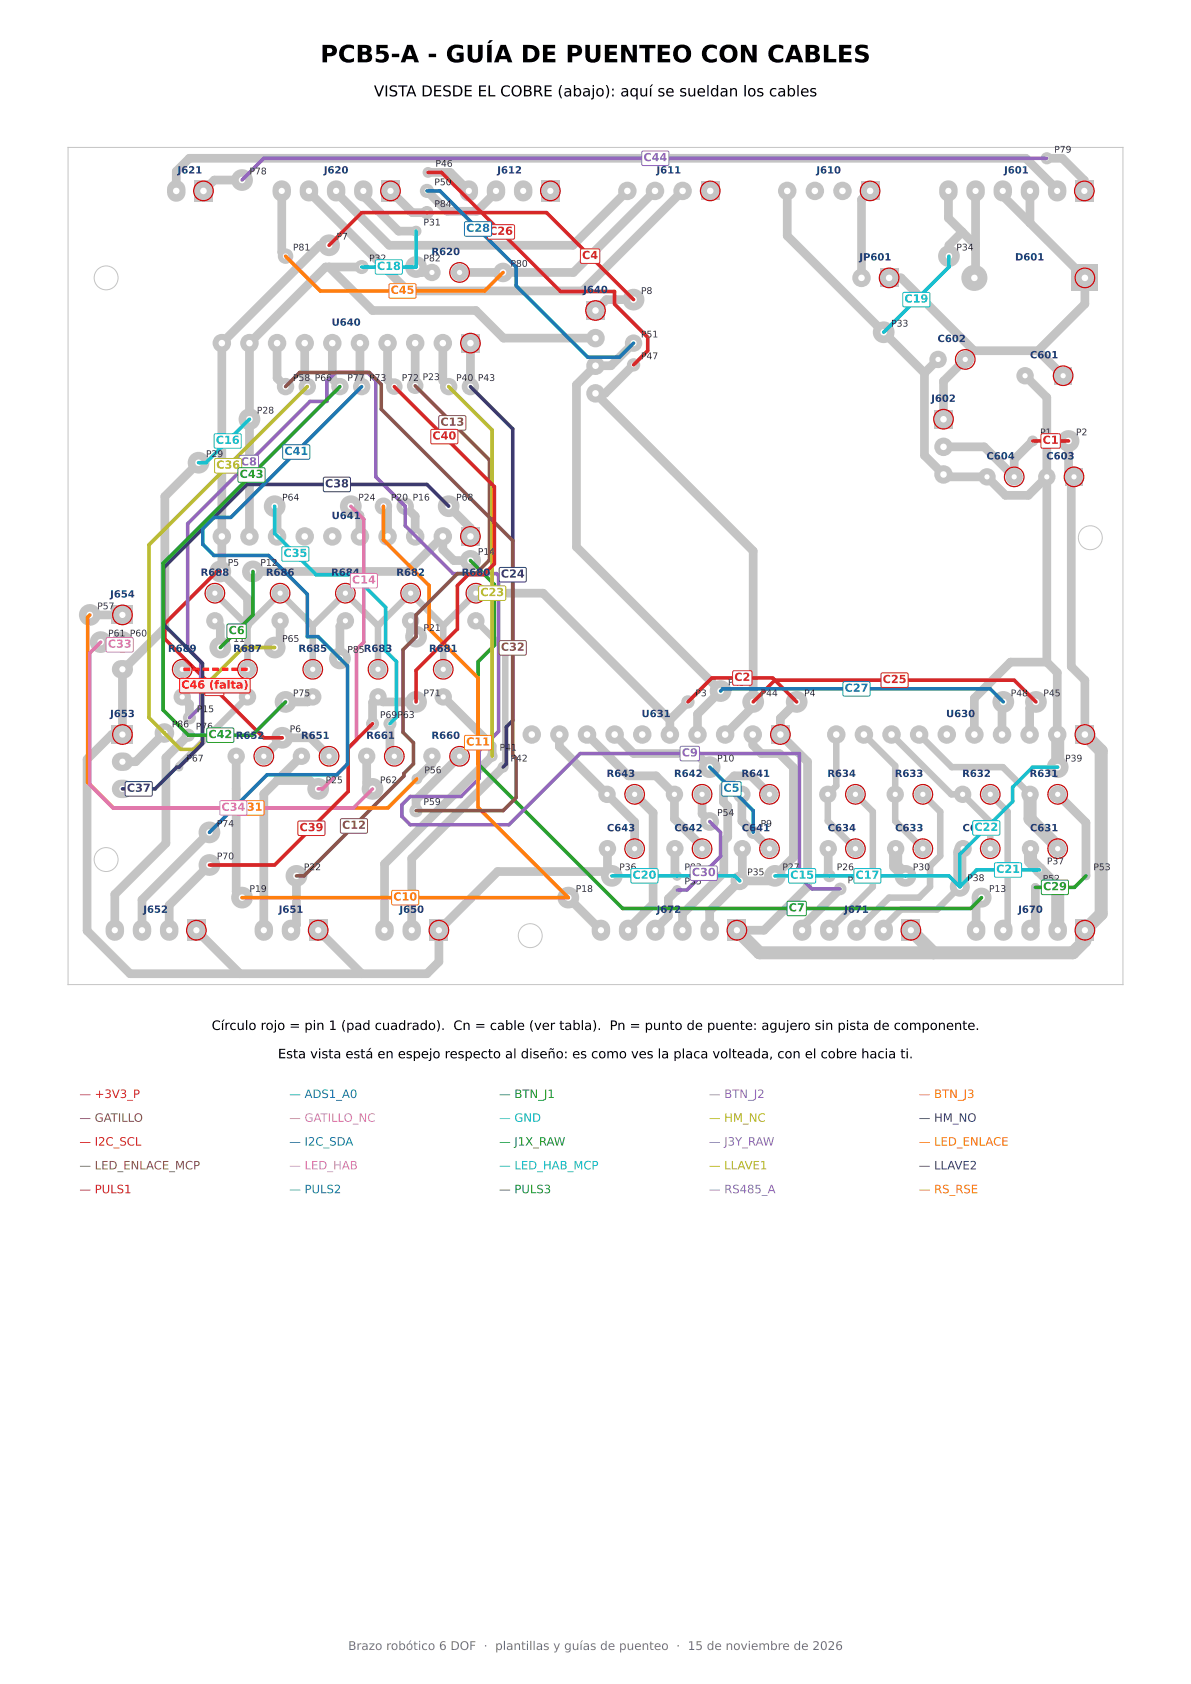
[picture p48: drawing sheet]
<svg xmlns="http://www.w3.org/2000/svg" width="210mm" height="297mm" viewBox="0 0 210 297" stroke-linecap="round" stroke-linejoin="round" font-family="sans-serif">
<defs><g id="words">
<text font-size="4.2" x="56.5" y="11">PCB5-A - GUÍA DE PUENTEO CON CABLES</text>
<text font-size="2.6" x="65.9" y="17">VISTA DESDE EL COBRE (abajo): aquí se sueldan los cables</text>
<g font-size="2.3">
<text x="37.3" y="181.6">Círculo rojo = pin 1 (pad cuadrado). Cn = cable (ver tabla). Pn = punto de puente: agujero sin pista de componente.</text>
<text x="49" y="186.6">Esta vista está en espejo respecto al diseño: es como ves la placa volteada, con el cobre hacia ti.</text>
</g>
<text font-size="2.1" fill="#777" x="61.4" y="291">Brazo robótico 6 DOF · plantillas y guías de puenteo · 15 de noviembre de 2026</text>
<g font-size="2" fill="#9467bd">
<text x="113.4" y="28.4">C44</text>
<text x="42.5" y="82.1">C8</text>
<text x="120.2" y="133.4">C9</text>
<text x="122" y="154.5">C30</text>
<text x="125" y="193.6">— BTN_J2</text>
<text x="125" y="202">— J3Y_RAW</text>
<text x="125" y="210.4">— RS485_A</text>
</g>
<g font-size="2" fill="#1f77b4">
<text x="82.2" y="40.9">C28</text>
<text x="50.1" y="80.2">C41</text>
<text x="148.9" y="122">C27</text>
<text x="127.6" y="139.6">C5</text>
<text x="51" y="193.6">— ADS1_A0</text>
<text x="51" y="202">— I2C_SDA</text>
<text x="51" y="210.4">— PULS2</text>
</g>
<g font-size="2" fill="#d62728">
<text x="86.2" y="41.4">C26</text>
<text x="102.6" y="45.7">C4</text>
<text x="76.2" y="77.5">C40</text>
<text x="183.8" y="78.3">C1</text>
<text x="36.4" y="121.9">C3</text>
<text x="129.5" y="120.1">C2</text>
<text x="155.6" y="120.5">C25</text>
<text x="52.8" y="146.6">C39</text>
<text x="14" y="193.6">— +3V3_P</text>
<text x="14" y="202">— I2C_SCL</text>
<text x="14" y="210.4">— PULS1</text>
</g>
<g font-size="2" fill="#17becf">
<text x="66.5" y="47.6">C18</text>
<text x="159.5" y="53.4">C19</text>
<text x="38.1" y="78.3">C16</text>
<text x="50" y="98.2">C35</text>
<text x="171.8" y="146.5">C22</text>
<text x="111.5" y="155">C20</text>
<text x="139.3" y="155">C15</text>
<text x="150.8" y="155">C17</text>
<text x="175.6" y="153.9">C21</text>
<text x="88" y="197.8">— GND</text>
<text x="88" y="206.2">— LED_HAB_MCP</text>
</g>
<g font-size="2" fill="#ff7f0e">
<text x="68.9" y="51.8">C45</text>
<text x="82.2" y="131.5">C11</text>
<text x="42.1" y="143">C31</text>
<text x="69.3" y="158.8">C10</text>
<text x="162" y="193.6">— BTN_J3</text>
<text x="162" y="202">— LED_ENLACE</text>
<text x="162" y="210.4">— RS_RSE</text>
</g>
<g font-size="2" fill="#8c564b">
<text x="77.7" y="75.1">C13</text>
<text x="88.3" y="114.8">C32</text>
<text x="60.3" y="146.2">C12</text>
<text x="14" y="197.8">— GATILLO</text>
<text x="14" y="206.2">— LED_ENLACE_MCP</text>
</g>
<g font-size="2" fill="#bcbd22">
<text x="38.1" y="82.7">C36</text>
<text x="84.7" y="105.1">C23</text>
<text x="125" y="197.8">— HM_NC</text>
<text x="125" y="206.2">— LLAVE1</text>
</g>
<g font-size="2" fill="#2ca02c">
<text x="42.3" y="84.3">C43</text>
<text x="40.3" y="111.8">C6</text>
<text x="36.7" y="130.2">C42 R652</text>
<text x="139.1" y="160.7">C7</text>
<text x="183.9" y="157">C29</text>
<text x="88" y="193.6">— BTN_J1</text>
<text x="88" y="202">— J1X_RAW</text>
<text x="88" y="210.4">— PULS3</text>
</g>
<g font-size="2" fill="#393b79">
<text x="57.3" y="86">C38</text>
<text x="88.3" y="101.9">C24</text>
<text x="22.4" y="139.6">C37</text>
<text x="162" y="197.8">— HM_NO</text>
<text x="162" y="206.2">— LLAVE2</text>
</g>
<g font-size="2" fill="#e377c2">
<text x="62.1" y="102.9">C14</text>
<text x="19" y="114.2">C33</text>
<text x="39" y="143">C34</text>
<text x="51" y="197.8">— GATILLO_NC</text>
<text x="51" y="206.2">— LED_HAB</text>
</g>
<text font-size="2" fill="#f00" x="32" y="121.4">C46 (falta)</text>
<g font-size="1.8" fill="#1a3d7c">
<text x="31.3" y="30.6">J621</text>
<text x="57.1" y="30.6">J620</text>
<text x="87.7" y="30.6">J612</text>
<text x="115.8" y="30.6">J611</text>
<text x="143.9" y="30.6">J610</text>
<text x="177" y="30.6">J601</text>
<text x="76.1" y="45">R620</text>
<text x="151.5" y="45.9">JP601</text>
<text x="179" y="45.9">D601</text>
<text x="102.8" y="51.7">J640</text>
<text x="58.5" y="57.4">U640</text>
<text x="165.3" y="60.3">C602</text>
<text x="181.6" y="63.2">C601</text>
<text x="164.2" y="70.9">J602</text>
<text x="173.9" y="81">C604</text>
<text x="184.5" y="81">C603</text>
<text x="58.5" y="91.5">U641</text>
<text x="35.4" y="101.6">R688</text>
<text x="46.9" y="101.6">R686</text>
<text x="58.4" y="101.6">R684</text>
<text x="69.9" y="101.6">R682</text>
<text x="81.4" y="101.6">R680</text>
<text x="19.4" y="105.4">J654</text>
<text x="29.6" y="115">R689</text>
<text x="41.1" y="115">R687</text>
<text x="52.6" y="115">R685</text>
<text x="75.6" y="115">R681</text>
<text x="19.4" y="126.5">J653</text>
<text x="53.1" y="130.3">R651</text>
<text x="64.6" y="130.3">R661</text>
<text x="76.1" y="130.3">R660</text>
<text x="113.1" y="126.5">U631</text>
<text x="166.8" y="126.5">U630</text>
<text x="106.9" y="137">R643</text>
<text x="118.8" y="137">R642</text>
<text x="130.7" y="137">R641</text>
<text x="145.9" y="137">R634</text>
<text x="157.8" y="137">R633</text>
<text x="169.6" y="137">R632</text>
<text x="181.5" y="137">R631</text>
<text x="107" y="146.6">C643</text>
<text x="118.9" y="146.6">C642</text>
<text x="130.8" y="146.6">C641</text>
<text x="145.9" y="146.6">C634</text>
<text x="157.8" y="146.6">C633</text>
<text x="169.7" y="146.6">C632</text>
<text x="181.6" y="146.6">C631</text>
<text x="25.3" y="161">J652</text>
<text x="49.1" y="161">J651</text>
<text x="70.4" y="161">J650</text>
<text x="115.8" y="161">J672</text>
<text x="148.8" y="161">J671</text>
<text x="179.5" y="161">J670</text>
</g>
<g font-size="1.6" fill="#333">
<text x="76.8" y="29.4">P46</text>
<text x="185.9" y="26.9">P79</text>
<text x="44" y="30.8">P78</text>
<text x="76.6" y="32.7">P50</text>
<text x="74.7" y="39.8">P31</text>
<text x="76.6" y="36.5">P84</text>
<text x="51.7" y="44.2">P81</text>
<text x="59.3" y="42.3">P7</text>
<text x="65.1" y="46.1">P32</text>
<text x="74.7" y="46.1">P82</text>
<text x="90" y="47.1">P80</text>
<text x="168.6" y="44.2">P34</text>
<text x="113" y="51.8">P8</text>
<text x="113" y="59.5">P51</text>
<text x="157.1" y="57.6">P33</text>
<text x="113" y="63.4">P47</text>
<text x="51.7" y="67.2">P58 P66</text>
<text x="61.2" y="67.2">P77 P73</text>
<text x="70.8" y="67.2">P72 P23</text>
<text x="80.4" y="67.2">P40 P43</text>
<text x="45.3" y="72.9">P28</text>
<text x="183.4" y="76.8">P1</text>
<text x="189.7" y="76.8">P2</text>
<text x="36.3" y="80.6">P29</text>
<text x="49.7" y="88.3">P64</text>
<text x="63.2" y="88.3">P24</text>
<text x="68.9" y="88.3">P20 P16</text>
<text x="80.4" y="88.3">P68</text>
<text x="40.1" y="99.8">P5</text>
<text x="45.9" y="99.8">P12</text>
<text x="84.2" y="97.9">P14</text>
<text x="17.1" y="107.5">P57</text>
<text x="19.1" y="112.2">P61 P60</text>
<text x="40.1" y="113.2">P11</text>
<text x="49.7" y="113.2">P65</text>
<text x="74.7" y="111.3">P21</text>
<text x="61.2" y="115.1">P85R683</text>
<text x="34.7" y="125.6">P15</text>
<text x="51.7" y="122.8">P75</text>
<text x="74.7" y="122.8">P71</text>
<text x="122.6" y="122.8">P3</text>
<text x="128.4" y="120.9">P49</text>
<text x="134.1" y="122.8">P44</text>
<text x="141.8" y="122.8">P4</text>
<text x="178.2" y="122.8">P48</text>
<text x="184" y="122.8">P45</text>
<text x="30.3" y="128.3">P86</text>
<text x="34.5" y="128.7">P76</text>
<text x="51.1" y="129.1">P6</text>
<text x="67" y="126.6">P69P63</text>
<text x="32.9" y="134.3">P67</text>
<text x="74.8" y="136.4">P56</text>
<text x="88.1" y="132.4">P41</text>
<text x="90" y="134.3">P42</text>
<text x="126.4" y="134.3">P10</text>
<text x="187.8" y="134.3">P39</text>
<text x="57.4" y="138.1">P25</text>
<text x="67" y="138.1">P62</text>
<text x="74.7" y="142">P59</text>
<text x="126.4" y="143.9">P54</text>
<text x="38.2" y="145.8">P74</text>
<text x="134.1" y="145.8">P9</text>
<text x="38.2" y="151.6">P70</text>
<text x="53.6" y="153.5">P22</text>
<text x="109.2" y="153.5">P36</text>
<text x="120.7" y="156">P55</text>
<text x="120.7" y="153.5">P83</text>
<text x="131.7" y="154.4">P35</text>
<text x="137.9" y="153.5">P27</text>
<text x="147.5" y="153.5">P26</text>
<text x="149.4" y="155.8">P17</text>
<text x="160.9" y="153.5">P30</text>
<text x="170.5" y="155.4">P38</text>
<text x="183.9" y="155.5">P52</text>
<text x="184.6" y="152.4">P37</text>
<text x="192.8" y="153.5">P53</text>
<text x="44" y="157.3">P19</text>
<text x="101.5" y="157.3">P18</text>
<text x="174.4" y="157.3">P13</text>
</g>
</g></defs>
<path d="M12 26h186v147.6h-186z" fill="none" stroke="#c4c4c4" stroke-width=".18"/>
<g fill="none" stroke="#c4c4c4" stroke-width="1.2">
<path d="M37.9 104.6l5.7 5.8M43.6 110.4l5.8-5.8 5.7 5.8M43.6 110.4v7.6M55.1 110.4l5.8-5.8 5.7 5.8M55.1 110.4v7.6M66.6 110.4l5.8-5.8 5.8 5.8M66.6 110.4v7.6M78.2 110.4v7.6M83.9 104.6l-5.7 5.8M83.9 109.5l5.2 5.2v20.2l-.4 .4M43.6 122.9l-12 12.1v.3M147.5 129.5v9.1l-1.5 1.5v4.7l4.8 4.9"/>
<path d="M152.3 129.5l5.5 5.6v9.7l4.9 4.9M157.2 129.5l10.5 10.6h2l4.9 4.9v4.7M162.1 129.5l5.7 5.8h9l4.8 4.8M186.4 129.5l.1 .1M150.8 140.1l3.1 3.1v13.2l-7.7 7.7M162.7 140.1l3.1 3.1v7.8l-1.8 1.7v3.7l-2 1.9h-5.2l-5.8 5.8M169.2 156.4l-4 4h-6.3l-3.1 3.1v.6M174.6 140.1l3.1 3.1v20.1l-.8 .8M182.6 163.2l-.9 .9"/>
</g>
<g fill="none" stroke="#c4c4c4" stroke-width="1.5">
<path d="M31.1 33.7v-3.5l2.3-2.3h147.5l5.5 5.5v.3M42.7 31.8h-4.9l-1.9 1.9M49.7 33.7v10.8l.7 .7M54.5 33.7v.2l17.4 17.4h30.8l17.7-17.6M59.3 33.7v.2l9.3 9.4h32.4l9.6-9.6M64.1 33.7v.8l6.2 6.3h3.1M68.9 33.7l3.8 3.8h2.6M75.3 33.7l3.6 3.6h5.2l3.4-3.4v-.2M75.5 30.4h3.9l3.3 3.3M115.5 33.7l-14.4 14.4h-20.1M138.8 33.7v7.9l24.2 24.2M153.4 33.7l-1.5 1.5v13.8"/>
<path d="M167.2 33.7v4.8l4.8 4.8M172 33.7v15.1l-.2 .2M176.8 33.7v.8l14.5 14.5v4.6l-8.3 8.3M181.6 33.7v5.6M184.6 27.9h2.7l3.9 3.9v1.9M58 47.1l7.7 7.7h18.2l4.9 4.8h16.2M58 43.3h-1.6l-17.3 17.2v40l-.3 .3 4.8 4.8v4.8M63.8 47.1h-6.4l-13.4 13.4v34.1M73.4 47.1l.9 1h1.9M111.7 52.8h-4.8l-1.9 2M156.8 49h2.1l12.8 12.9M169.7 40.9l-2.4 2.4v1.9"/>
<path d="M48.9 60.5v6.2l1.5 1.5M53.7 60.5v7.2l.5 .5M58.6 60.5v6.3l1.3 1.4M63.5 60.5v7.4l.3 .3M68.3 60.5v6.5l1.2 1.2M73.2 60.5v7.5l.2 .2M78.1 60.5v6.7l1 1M82.9 60.5v7.7M111.7 60.5l-4 4h-2.7l-3.4 3.4v28.6l25.5 25.4-4.1 4v3.6M111.7 64.4l-5 5h-1.7l27.8 27.8v27.4l-4.9 4.9M163 65.8v14.5l3.8 3.8h7.2l3.3 3.3h4l3.3-3.3M165.4 63.4l-2.4 2.4"/>
<path d="M171.7 61.9l-5.3 5.3v6.7M171.7 61.9h11.3M180.7 66.3l3.9 3.8v46.7M182.1 77.8l-3.3 3.2v3.1l-5.3-5.3h-7.1M183 61.9l4.5 4.4M188.4 77.8v5.3l1 1-.5 .5v33l2.4 2.4v9.5M35 81.6l-5.9 6v23.2l-7.3 7.2h-.2v11.5h-1.9l-4.3 4.4v30.3l7.5 7.5h52.4l2.1-2.1v-5.5l10.3-10.4h19.4M48.4 89.3l.5 .4v4.9M61.9 89.3l1.6 1.6v3.7M67.6 89.3l.7 .7v4.6M71.4 89.3l1.8 1.7v3.6M79.1 89.3l3.8 3.8v1.5"/>
<path d="M82.9 98.9h-2.9l-1.9-2v-2.3l-6.2 6.2h-27.3M15.8 108.5h5.8M17.8 113.2h3.8M37.9 109.5l.9 .9v3.8M49.4 109.5v3.7l-1 1M60.9 109.5l-1 .9v5.7M72.4 109.5v1.8l1 1M83.9 104.6h11.9l22.3 22.4M184.6 116.8h-6.4l-6.4 6.3v6.4M184.6 116.8l1.8 1.8v10.9M29 129.3l-5.1 5h-2.3M32.1 122.9l1.3 1.3v2.4"/>
<path d="M33.2 129.7l-3.9 3.9v15.1l-9.1 9v6.4M41.6 133.4v23.9l1.1 1M46.5 133.4l3.3-3.3h5l3.2 3.3M48.9 137.7h5.7l1.5 1.4M53.2 133.4l-6.7 6.6v24.1M55.1 122.9l-.8 .9h-3.9M64.7 133.4v4.7l1 1M68.8 127.6v5l.7 .8M73.4 123.8h-5.9l-.9-.9-.9 1v3.7M76.2 133.4v1.3l-2.7 2.7M78.2 122.9l8.6 8.6v1.9l-19 19v11.7M81 133.4l-7.6 7.7v1.9"/>
<path d="M88.7 135.3l-16.1 16.1v12.7M98.6 129.5v2.2l13.3 13.3v4.7M103.5 129.5l7.3 7.3h4.9l3.2 3.3v4.3l4.9 4.9v.4M108.4 129.5l3.3 3.4h11l2.4 2.4M118.1 127v2.5M121.3 123.8l-3.2 3.2M132.7 129.5v1.9l1.5 1.5h3.2l2.5 2.5v15.8l-4.1 4.2h-5.4M140.5 123.8l-2.9 2.9v2.8l4.8 4.8v22.1l-7.7 7.7h-4.8M176.9 123.8l-.2 .2v5.5M182.7 123.8l-1.2 1.1v4.6M36.9 152.6l-7.1 7.1v4.4M36.9 146.8l-11.9 11.9v5.4"/>
<path d="M52.3 154.5v8.6l-1 1M100.2 158.3l5.8 5.8M107.1 153.7l.8 .8M107.1 149.7v4M111.9 140.1l3.3 3.3v16l-4.4 4.4v.3M119 149.7v4.4l.4 .4M119.4 157l-1.6 1.5v3.1l-2.3 2.3v.2M123.8 140.1v3.4l1.3 1.4M130.8 140.1v4.7l4.9 4.9M130.9 149.7v5.2l-5.8 5.8v3.4M135.7 140.1l-3.3-3.3h-2.9l-1.9 1.9v2.7l.7 .8v5.4l-.7 .7v5.6l-7.3 7.3v2.9M146 149.7v4.6l.2 .2"/>
<path d="M148.1 156.8l-6.7 6.7v.6M173.1 158.3l-1 1v4.8M182.6 156.5v6.7M186.5 140.1l5 5v9.4M34.6 164.1l7.7 7.6M56.1 164.1l7.7 7.6"/>
</g>
<path d="M186.5 129.6v5.7M191.3 129.5l2.9 2.9v28.8l-2.9 2.9v1.8l-2.1 2.1h-55.3l-4-3.9M157.9 149.7v3l1.7 1.8M169.8 149.7l-.6 .6v6.1M181.6 140.1v4.4l4.9 4.8v.4M181.7 149.7v2.1l4.8 4.8v7.5M160.6 164.1l4 3.9" fill="none" stroke="#c4c4c4" stroke-width="2.3"/>
<g fill="#c4c4c4">
<path d="M159 162.2h3.2v3.7h-3.2z"/>
<path d="M154.7 162.7a1.68 1.68 0 0 1 2-.3 1.68 1.68 0 0 1 .7 1.9 1.66 1.66 0 0 1-1.9 1.6 1.66 1.66 0 0 1-1.3-2.1v-.4z"/>
<path d="M149.9 162.7a1.68 1.68 0 0 1 2-.3 1.68 1.68 0 0 1 .8 1.9 1.66 1.66 0 0 1-2 1.6 1.66 1.66 0 0 1-1.3-2.1l.2-.8z"/>
<path d="M145.1 162.7a1.68 1.68 0 0 1 2-.3 1.68 1.68 0 0 1 .8 1.9 1.66 1.66 0 0 1-1.9 1.6 1.66 1.66 0 0 1-1.4-2.1l.2-.8z"/>
<path d="M140.3 162.7a1.68 1.68 0 0 1 2-.3 1.68 1.68 0 0 1 .8 1.9 1.66 1.66 0 0 1-1.9 1.6 1.66 1.66 0 0 1-1.4-2.1l.1-.4z"/>
<path d="M34.2 31.8h3.3v3.8h-3.3z"/>
<path d="M29.9 32.2a1.69 1.69 0 0 1 2.1-.2 1.69 1.69 0 0 1 .7 2 1.67 1.67 0 0 1-2 1.6 1.67 1.67 0 0 1-1.3-2.2l.3-.8z"/>
<path d="M128.3 162.2h3.3v3.7h-3.3z"/>
<path d="M124 162.7a1.68 1.68 0 0 1 2-.3 1.68 1.68 0 0 1 .8 1.9 1.66 1.66 0 0 1-1.9 1.6 1.66 1.66 0 0 1-1.4-2.1l.2-.8z"/>
<path d="M119.2 162.7a1.68 1.68 0 0 1 2-.3 1.68 1.68 0 0 1 .8 1.9 1.66 1.66 0 0 1-1.9 1.6 1.66 1.66 0 0 1-1.4-2.1l.2-.8z"/>
<path d="M114.4 162.7a1.68 1.68 0 0 1 2-.3 1.68 1.68 0 0 1 .8 1.9 1.66 1.66 0 0 1-1.9 1.6 1.66 1.66 0 0 1-1.4-2.1l.2-.8z"/>
<path d="M109.6 162.7a1.68 1.68 0 0 1 2-.3 1.68 1.68 0 0 1 .8 1.9 1.66 1.66 0 0 1-1.9 1.6 1.66 1.66 0 0 1-1.4-2.1l.2-.8z"/>
<path d="M104.8 162.7a1.68 1.68 0 0 1 2-.3 1.68 1.68 0 0 1 .8 1.9 1.66 1.66 0 0 1-1.9 1.6 1.66 1.66 0 0 1-1.4-2.1l.1-.4z"/>
<path d="M164.7 72.3h3.3v3.3h-3.3z"/>
<path d="M19.7 127.9h3.8v3.3h-3.8z"/>
<path d="M20.2 133.2a1.88 1.88 0 0 1 2.2-.4 1.88 1.88 0 0 1 1 2 1.96 1.96 0 0 1-1.8 1.2 1.96 1.96 0 0 1-1.8-1.2 1.63 1.63 0 0 1 .4-1.6z"/>
<path d="M20.2 138a1.88 1.88 0 0 1 2.2-.4 1.88 1.88 0 0 1 1 2 1.96 1.96 0 0 1-1.8 1.2 1.96 1.96 0 0 1-1.8-1.2 1.63 1.63 0 0 1 .4-1.6z"/>
<circle cx="150.8" cy="140.1" r="1.53"/>
<circle cx="146" cy="140.1" r="1.53"/>
<circle cx="123.8" cy="149.7" r="1.53"/>
<circle cx="119" cy="149.7" r="1.53"/>
<circle cx="111.9" cy="149.7" r="1.53"/>
<circle cx="107.1" cy="149.7" r="1.53"/>
<circle cx="162.7" cy="140.1" r="1.53"/>
<circle cx="157.8" cy="140.1" r="1.53"/>
<circle cx="83.9" cy="104.6" r="1.53"/>
<circle cx="83.9" cy="109.5" r="1.53"/>
<circle cx="32.1" cy="118" r="1.53"/>
<circle cx="32.1" cy="122.9" r="1.53"/>
<circle cx="72.4" cy="104.6" r="1.53"/>
<circle cx="72.4" cy="109.5" r="1.53"/>
<circle cx="186.5" cy="140.1" r="1.53"/>
<circle cx="181.6" cy="140.1" r="1.53"/>
<circle cx="58" cy="133.4" r="1.53"/>
<circle cx="53.2" cy="133.4" r="1.53"/>
<circle cx="166.4" cy="78.8" r="1.63"/>
<circle cx="166.4" cy="83.7" r="1.63"/>
<circle cx="78.2" cy="118" r="1.53"/>
<circle cx="78.2" cy="122.9" r="1.53"/>
<circle cx="60.9" cy="104.6" r="1.53"/>
<circle cx="60.9" cy="109.5" r="1.53"/>
<circle cx="66.6" cy="118" r="1.53"/>
<circle cx="66.6" cy="122.9" r="1.53"/>
</g>
<circle cx="93.5" cy="165" r="2.11" fill="none" stroke="#c4c4c4" stroke-width=".18"/>
<g fill="#c4c4c4">
<path d="M189.7 162.2h3.2v3.7h-3.2z"/>
<path d="M185.3 162.7a1.68 1.68 0 0 1 2.1-.3 1.68 1.68 0 0 1 .7 1.9 1.66 1.66 0 0 1-1.9 1.6 1.66 1.66 0 0 1-1.3-2.1l.2-.8z"/>
<path d="M180.5 162.7a1.68 1.68 0 0 1 2.1-.3 1.68 1.68 0 0 1 .7 1.9 1.66 1.66 0 0 1-1.9 1.6 1.66 1.66 0 0 1-1.3-2.1v-.4z"/>
<path d="M175.8 162.7a1.68 1.68 0 0 1 2-.3 1.68 1.68 0 0 1 .7 1.9 1.66 1.66 0 0 1-1.9 1.6 1.66 1.66 0 0 1-1.3-2.1l.2-.8z"/>
<path d="M171 162.7a1.68 1.68 0 0 1 2-.3 1.68 1.68 0 0 1 .7 1.9 1.66 1.66 0 0 1-1.9 1.6 1.66 1.66 0 0 1-1.3-2.1l.2-.8z"/>
<path d="M189.6 31.8h3.2v3.7h-3.2z"/>
<path d="M185.2 32.3a1.68 1.68 0 0 1 2.1-.3 1.68 1.68 0 0 1 .7 1.9 1.66 1.66 0 0 1-1.9 1.6 1.66 1.66 0 0 1-1.3-2.1l.2-.8z"/>
<path d="M180.5 32.3a1.68 1.68 0 0 1 2-.3 1.68 1.68 0 0 1 .7 1.9 1.66 1.66 0 0 1-1.9 1.6 1.66 1.66 0 0 1-1.3-2.1v-.4z"/>
<path d="M175.7 32.3a1.68 1.68 0 0 1 2-.3 1.68 1.68 0 0 1 .7 1.9 1.66 1.66 0 0 1-1.9 1.6 1.66 1.66 0 0 1-1.3-2.1v-.4z"/>
<path d="M170.9 32.3a1.68 1.68 0 0 1 2-.3 1.68 1.68 0 0 1 .7 1.9 1.66 1.66 0 0 1-1.9 1.6 1.66 1.66 0 0 1-1.3-2.1v-.4z"/>
<path d="M166.1 32.3a1.68 1.68 0 0 1 2-.3 1.68 1.68 0 0 1 .8 1.9 1.66 1.66 0 0 1-1.9 1.6 1.66 1.66 0 0 1-1.4-2.1v-.4z"/>
<circle cx="123.8" cy="140.1" r="1.53"/>
<circle cx="118.9" cy="140.1" r="1.53"/>
<circle cx="43.6" cy="118" r="1.53"/>
<circle cx="43.6" cy="122.9" r="1.53"/>
<circle cx="135.7" cy="140.1" r="1.53"/>
<circle cx="130.8" cy="140.1" r="1.53"/>
<circle cx="49.4" cy="104.6" r="1.53"/>
<circle cx="49.4" cy="109.5" r="1.53"/>
<circle cx="69.5" cy="133.4" r="1.53"/>
<circle cx="64.7" cy="133.4" r="1.53"/>
</g>
<circle cx="18.7" cy="49" r="2.11" fill="none" stroke="#c4c4c4" stroke-width=".18"/>
<g fill="#c4c4c4">
<path d="M81.3 93h3.3v3.2h-3.3z"/>
<path d="M185.9 64.7h3.1v3.1h-3.1z"/>
<path d="M19.7 106.8h3.8v3.3h-3.8z"/>
<path d="M20.2 112.1a1.88 1.88 0 0 1 2.2-.4 1.88 1.88 0 0 1 1 2 1.96 1.96 0 0 1-1.8 1.2 1.96 1.96 0 0 1-1.8-1.2 1.63 1.63 0 0 1 .4-1.6z"/>
<path d="M20.2 116.9a1.88 1.88 0 0 1 2.2-.4 1.88 1.88 0 0 1 1 2 1.96 1.96 0 0 1-1.8 1.2 1.96 1.96 0 0 1-1.8-1.2 1.63 1.63 0 0 1 .4-1.6z"/>
<path d="M75.8 162.2h3.2v3.7h-3.2z"/>
<path d="M71.4 162.7a1.68 1.68 0 0 1 2-.3 1.68 1.68 0 0 1 .8 1.9 1.66 1.66 0 0 1-1.9 1.6 1.66 1.66 0 0 1-1.3-2.1v-.4z"/>
<path d="M66.6 162.7a1.68 1.68 0 0 1 2.1-.3 1.68 1.68 0 0 1 .7 1.9 1.66 1.66 0 0 1-1.9 1.6 1.66 1.66 0 0 1-1.3-2.1v-.4z"/>
<path d="M67.2 31.8h3.3v3.7h-3.3z"/>
<path d="M62.9 32.3a1.68 1.68 0 0 1 2-.3 1.68 1.68 0 0 1 .8 1.9 1.66 1.66 0 0 1-1.9 1.6 1.66 1.66 0 0 1-1.4-2.1l.1-.4z"/>
<path d="M58.1 32.3a1.68 1.68 0 0 1 2-.3 1.68 1.68 0 0 1 .8 1.9 1.66 1.66 0 0 1-1.9 1.6 1.66 1.66 0 0 1-1.4-2.1l.1-.4z"/>
<path d="M53.3 32.3a1.68 1.68 0 0 1 2-.3 1.68 1.68 0 0 1 .8 1.9 1.66 1.66 0 0 1-1.9 1.6 1.66 1.66 0 0 1-1.4-2.1l.1-.4z"/>
<path d="M48.5 32.3a1.68 1.68 0 0 1 2-.3 1.68 1.68 0 0 1 .8 1.9 1.66 1.66 0 0 1-1.9 1.6 1.66 1.66 0 0 1-1.4-2.1l.1-.4z"/>
<path d="M95.4 31.8h3.3v3.7h-3.3z"/>
<path d="M91.1 32.3a1.68 1.68 0 0 1 2-.3 1.68 1.68 0 0 1 .8 1.9 1.66 1.66 0 0 1-1.9 1.6 1.66 1.66 0 0 1-1.4-2.1l.1-.4z"/>
<path d="M86.3 32.3a1.68 1.68 0 0 1 2-.3 1.68 1.68 0 0 1 .8 1.9 1.66 1.66 0 0 1-1.9 1.6 1.66 1.66 0 0 1-1.4-2.1l.1-.4z"/>
<path d="M81.5 32.3a1.68 1.68 0 0 1 2-.3 1.68 1.68 0 0 1 .8 1.9 1.66 1.66 0 0 1-1.9 1.6 1.66 1.66 0 0 1-1.4-2.1l.1-.4z"/>
<path d="M189 46.7h4.6v4.6h-4.6z"/>
<circle cx="78.1" cy="94.6" r="1.63"/>
<circle cx="73.2" cy="94.6" r="1.63"/>
<circle cx="68.3" cy="94.6" r="1.63"/>
<circle cx="63.5" cy="94.6" r="1.63"/>
<circle cx="58.6" cy="94.6" r="1.63"/>
<circle cx="53.7" cy="94.6" r="1.63"/>
<circle cx="48.9" cy="94.6" r="1.63"/>
<circle cx="44" cy="94.6" r="1.63"/>
<circle cx="39.1" cy="94.6" r="1.63"/>
<circle cx="180.7" cy="66.3" r="1.53"/>
<circle cx="174.6" cy="149.7" r="1.53"/>
<circle cx="169.8" cy="149.7" r="1.53"/>
<circle cx="162.7" cy="149.7" r="1.53"/>
<circle cx="157.9" cy="149.7" r="1.53"/>
<circle cx="37.9" cy="104.6" r="1.53"/>
<circle cx="37.9" cy="109.5" r="1.53"/>
<circle cx="178.8" cy="84.1" r="1.53"/>
<circle cx="174" cy="84.1" r="1.53"/>
<circle cx="81" cy="133.4" r="1.53"/>
<circle cx="76.2" cy="133.4" r="1.53"/>
<circle cx="186.5" cy="149.7" r="1.53"/>
<circle cx="181.7" cy="149.7" r="1.53"/>
<circle cx="171.8" cy="49" r="2.3"/>
</g>
<circle cx="192.2" cy="94.8" r="2.11" fill="none" stroke="#c4c4c4" stroke-width=".18"/>
<g fill="#c4c4c4">
<path d="M151.8 32h3.2v3.3h-3.2z"/>
<path d="M187.8 82.6h3.1v3h-3.1z"/>
<path d="M123.6 32h3.3v3.3h-3.3z"/>
<path d="M155.1 47.4h3.3v3.2h-3.3z"/>
<circle cx="148.5" cy="33.7" r="1.63"/>
<circle cx="143.7" cy="33.7" r="1.63"/>
<circle cx="138.8" cy="33.7" r="1.63"/>
<circle cx="55.1" cy="118" r="1.53"/>
<circle cx="55.1" cy="122.9" r="1.53"/>
<circle cx="111.9" cy="140.1" r="1.53"/>
<circle cx="107" cy="140.1" r="1.53"/>
<circle cx="81" cy="48.1" r="1.53"/>
<circle cx="76.2" cy="48.1" r="1.53"/>
<circle cx="135.7" cy="149.7" r="1.53"/>
<circle cx="130.9" cy="149.7" r="1.53"/>
<circle cx="184.6" cy="84.1" r="1.53"/>
<circle cx="120.4" cy="33.7" r="1.63"/>
<circle cx="115.5" cy="33.7" r="1.63"/>
<circle cx="110.6" cy="33.7" r="1.63"/>
<circle cx="151.9" cy="49" r="1.63"/>
<circle cx="170.2" cy="63.4" r="1.53"/>
<circle cx="165.4" cy="63.4" r="1.53"/>
</g>
<circle cx="18.7" cy="151.6" r="2.11" fill="none" stroke="#c4c4c4" stroke-width=".18"/>
<g fill="#c4c4c4">
<path d="M81.3 58.9h3.3v3.2h-3.3z"/>
<path d="M103.4 53.1h3.2v3.3h-3.2z"/>
<path d="M33 162.2h3.3v3.7h-3.3z"/>
<path d="M28.7 162.7a1.68 1.68 0 0 1 2-.3 1.68 1.68 0 0 1 .8 1.9 1.66 1.66 0 0 1-1.9 1.6 1.66 1.66 0 0 1-1.4-2.1l.1-.4z"/>
<path d="M23.9 162.7a1.68 1.68 0 0 1 2-.3 1.68 1.68 0 0 1 .8 1.9 1.66 1.66 0 0 1-1.9 1.6 1.66 1.66 0 0 1-1.4-2.1l.1-.4z"/>
<path d="M19.1 162.7a1.68 1.68 0 0 1 2-.3 1.68 1.68 0 0 1 .8 1.9 1.66 1.66 0 0 1-1.9 1.6 1.66 1.66 0 0 1-1.4-2.1l.1-.4z"/>
<path d="M189.7 127.9h3.2v3.3h-3.2z"/>
<path d="M54.5 162.2h3.2v3.7h-3.2z"/>
<path d="M50.2 162.7a1.68 1.68 0 0 1 2-.3 1.68 1.68 0 0 1 .7 1.9 1.66 1.66 0 0 1-1.9 1.6 1.66 1.66 0 0 1-1.3-2.1v-.4z"/>
<path d="M45.4 162.7a1.68 1.68 0 0 1 2-.3 1.68 1.68 0 0 1 .7 1.9 1.66 1.66 0 0 1-1.9 1.6 1.66 1.66 0 0 1-1.3-2.1v-.4z"/>
<path d="M136 127.9h3.2v3.3h-3.2z"/>
<circle cx="78.1" cy="60.5" r="1.63"/>
<circle cx="73.2" cy="60.5" r="1.63"/>
<circle cx="68.3" cy="60.5" r="1.63"/>
<circle cx="63.5" cy="60.5" r="1.63"/>
<circle cx="58.6" cy="60.5" r="1.63"/>
<circle cx="53.7" cy="60.5" r="1.63"/>
<circle cx="48.9" cy="60.5" r="1.63"/>
<circle cx="44" cy="60.5" r="1.63"/>
<circle cx="39.1" cy="60.5" r="1.63"/>
<circle cx="105" cy="59.6" r="1.63"/>
<circle cx="105" cy="64.5" r="1.63"/>
<circle cx="105" cy="69.4" r="1.63"/>
<circle cx="150.8" cy="149.7" r="1.53"/>
<circle cx="146" cy="149.7" r="1.53"/>
<circle cx="186.4" cy="129.5" r="1.63"/>
<circle cx="181.5" cy="129.5" r="1.63"/>
<circle cx="176.7" cy="129.5" r="1.63"/>
<circle cx="171.8" cy="129.5" r="1.63"/>
<circle cx="166.9" cy="129.5" r="1.63"/>
<circle cx="162.1" cy="129.5" r="1.63"/>
<circle cx="157.2" cy="129.5" r="1.63"/>
<circle cx="152.3" cy="129.5" r="1.63"/>
<circle cx="147.5" cy="129.5" r="1.63"/>
<circle cx="174.6" cy="140.1" r="1.53"/>
<circle cx="169.7" cy="140.1" r="1.53"/>
<circle cx="46.5" cy="133.4" r="1.53"/>
<circle cx="41.6" cy="133.4" r="1.53"/>
<circle cx="132.7" cy="129.5" r="1.63"/>
<circle cx="127.9" cy="129.5" r="1.63"/>
<circle cx="123" cy="129.5" r="1.63"/>
<circle cx="118.1" cy="129.5" r="1.63"/>
<circle cx="113.2" cy="129.5" r="1.63"/>
<circle cx="108.4" cy="129.5" r="1.63"/>
<circle cx="103.5" cy="129.5" r="1.63"/>
<circle cx="98.6" cy="129.5" r="1.63"/>
<circle cx="93.8" cy="129.5" r="1.63"/>
<circle cx="107.9" cy="154.5" r="1.92"/>
<circle cx="186.5" cy="135.3" r="1.92"/>
<circle cx="35" cy="81.6" r="1.92"/>
<circle cx="167.3" cy="45.2" r="1.92"/>
<circle cx="183.3" cy="153.4" r="1.19"/>
<circle cx="73.4" cy="40.8" r=".96"/>
<circle cx="44" cy="73.9" r="1.92"/>
<circle cx="169.2" cy="156.4" r="1.76"/>
<circle cx="136.6" cy="154.5" r="1.92"/>
<circle cx="146.2" cy="154.5" r="1.11"/>
<circle cx="63.8" cy="47.1" r="1.25"/>
<circle cx="130.4" cy="155.4" r="1.63"/>
<circle cx="159.6" cy="154.5" r="1.92"/>
<circle cx="155.8" cy="58.6" r="1.92"/>
<circle cx="73.4" cy="47.1" r="1.92"/>
<circle cx="119.4" cy="154.5" r=".86"/>
<circle cx="182.1" cy="77.8" r=".96"/>
<circle cx="38.8" cy="100.8" r="1.92"/>
<circle cx="121.3" cy="123.8" r="1.18"/>
<circle cx="140.5" cy="123.8" r="1.92"/>
<circle cx="188.4" cy="77.8" r="1.92"/>
<circle cx="49.8" cy="130.1" r="1.92"/>
<circle cx="75.3" cy="37.5" r="1.18"/>
<circle cx="111.7" cy="52.8" r="1.92"/>
<circle cx="58" cy="43.3" r="1.92"/>
<circle cx="88.7" cy="135.3" r=".97"/>
<circle cx="82.9" cy="68.2" r="1.53"/>
<circle cx="86.8" cy="133.4" r=".96"/>
<circle cx="79.1" cy="68.2" r="1.53"/>
<circle cx="73.4" cy="112.3" r="1.92"/>
<circle cx="52.3" cy="154.5" r="1.92"/>
<circle cx="73.2" cy="68" r="1.46"/>
<circle cx="36.9" cy="152.6" r="1.92"/>
<circle cx="73.4" cy="123.8" r="1.92"/>
<circle cx="69.5" cy="68.2" r="1.46"/>
<circle cx="65.7" cy="127.6" r="1.15"/>
<circle cx="59.9" cy="116.1" r="1.92"/>
<circle cx="63.8" cy="68.2" r="1.53"/>
<circle cx="36.9" cy="146.8" r="1.92"/>
<circle cx="33.2" cy="129.7" r="1.15"/>
<circle cx="59.9" cy="68.2" r="1.53"/>
<circle cx="50.4" cy="123.8" r="1.92"/>
<circle cx="29" cy="129.3" r="1.73"/>
<circle cx="48.4" cy="114.2" r="1.92"/>
<circle cx="54.2" cy="68.2" r="1.53"/>
<circle cx="79.1" cy="89.3" r="1.92"/>
<circle cx="31.6" cy="135.3" r=".77"/>
<circle cx="38.8" cy="114.2" r="1.92"/>
<circle cx="82.9" cy="98.9" r="1.86"/>
<circle cx="173.1" cy="158.3" r="1.76"/>
<circle cx="44.6" cy="100.8" r="1.92"/>
<circle cx="71.4" cy="89.3" r="1.53"/>
<circle cx="33.4" cy="126.6" r="1.15"/>
<circle cx="148.1" cy="156.8" r="1.11"/>
<circle cx="184.6" cy="27.9" r="1.08"/>
<circle cx="42.7" cy="31.8" r="1.92"/>
<circle cx="119.4" cy="157" r=".86"/>
<circle cx="125.1" cy="144.9" r="1.65"/>
<circle cx="67.6" cy="89.3" r="1.53"/>
<circle cx="42.7" cy="158.3" r="1.92"/>
<circle cx="100.2" cy="158.3" r="1.92"/>
<circle cx="191.5" cy="154.5" r=".77"/>
<circle cx="182.6" cy="156.5" r=".77"/>
<circle cx="61.9" cy="89.3" r="1.92"/>
<circle cx="56.1" cy="139.1" r="1.92"/>
<circle cx="132.8" cy="146.8" r="1.16"/>
<circle cx="125.1" cy="135.3" r="1.92"/>
<circle cx="48.4" cy="89.3" r="1.92"/>
<circle cx="68.8" cy="127.6" r="1.15"/>
<circle cx="65.7" cy="139.1" r="1.92"/>
<circle cx="21.6" cy="113.2" r="1.92"/>
<circle cx="17.8" cy="113.2" r="1.92"/>
<circle cx="15.8" cy="108.5" r="1.92"/>
<circle cx="73.5" cy="137.4" r=".96"/>
<circle cx="50.4" cy="45.2" r="1.37"/>
<circle cx="88.7" cy="48.1" r="1.73"/>
<circle cx="50.4" cy="68.2" r="1.53"/>
<circle cx="73.4" cy="143" r="1.18"/>
<circle cx="176.9" cy="123.8" r="1.92"/>
<circle cx="75.3" cy="33.7" r="1.25"/>
<circle cx="111.7" cy="60.5" r="1.53"/>
<circle cx="127.1" cy="121.9" r="1.92"/>
<circle cx="182.7" cy="123.8" r="1.92"/>
<circle cx="111.7" cy="64.4" r="1.18"/>
<circle cx="132.8" cy="123.8" r="1.92"/>
<circle cx="75.5" cy="30.4" r=".96"/>
</g>
<g fill="#fff">
<circle cx="150.8" cy="140.1" r=".46"/>
<circle cx="146" cy="140.1" r=".46"/>
<circle cx="123.8" cy="149.7" r=".46"/>
<circle cx="119" cy="149.7" r=".46"/>
<circle cx="111.9" cy="149.7" r=".46"/>
<circle cx="107.1" cy="149.7" r=".46"/>
<circle cx="162.7" cy="140.1" r=".46"/>
<circle cx="157.8" cy="140.1" r=".46"/>
<circle cx="83.9" cy="104.6" r=".46"/>
<circle cx="83.9" cy="109.5" r=".46"/>
<circle cx="32.1" cy="118" r=".46"/>
<circle cx="32.1" cy="122.9" r=".46"/>
<circle cx="160.6" cy="164.1" r=".55"/>
<circle cx="155.8" cy="164.1" r=".55"/>
<circle cx="151" cy="164.1" r=".55"/>
<circle cx="146.2" cy="164.1" r=".55"/>
<circle cx="141.4" cy="164.1" r=".55"/>
<circle cx="35.9" cy="33.7" r=".58"/>
<circle cx="31.1" cy="33.7" r=".58"/>
<circle cx="72.4" cy="104.6" r=".46"/>
<circle cx="72.4" cy="109.5" r=".46"/>
<circle cx="129.9" cy="164.1" r=".55"/>
<circle cx="125.1" cy="164.1" r=".55"/>
<circle cx="120.3" cy="164.1" r=".55"/>
<circle cx="115.5" cy="164.1" r=".55"/>
<circle cx="110.8" cy="164.1" r=".55"/>
<circle cx="106" cy="164.1" r=".55"/>
<circle cx="186.5" cy="140.1" r=".46"/>
<circle cx="181.6" cy="140.1" r=".46"/>
<circle cx="58" cy="133.4" r=".46"/>
<circle cx="53.2" cy="133.4" r=".46"/>
<circle cx="166.4" cy="73.9" r=".58"/>
<circle cx="166.4" cy="78.8" r=".58"/>
<circle cx="166.4" cy="83.7" r=".58"/>
<circle cx="21.6" cy="129.5" r=".55"/>
<circle cx="21.6" cy="134.3" r=".55"/>
<circle cx="21.6" cy="139.1" r=".55"/>
<circle cx="78.2" cy="118" r=".46"/>
<circle cx="78.2" cy="122.9" r=".46"/>
<circle cx="60.9" cy="104.6" r=".46"/>
<circle cx="60.9" cy="109.5" r=".46"/>
<circle cx="66.6" cy="118" r=".46"/>
<circle cx="66.6" cy="122.9" r=".46"/>
<circle cx="191.3" cy="164.1" r=".55"/>
<circle cx="186.5" cy="164.1" r=".55"/>
<circle cx="181.7" cy="164.1" r=".55"/>
<circle cx="176.9" cy="164.1" r=".55"/>
<circle cx="172.1" cy="164.1" r=".55"/>
<circle cx="123.8" cy="140.1" r=".46"/>
<circle cx="118.9" cy="140.1" r=".46"/>
<circle cx="191.2" cy="33.7" r=".55"/>
<circle cx="186.4" cy="33.7" r=".55"/>
<circle cx="181.6" cy="33.7" r=".55"/>
<circle cx="176.8" cy="33.7" r=".55"/>
<circle cx="172" cy="33.7" r=".55"/>
<circle cx="167.2" cy="33.7" r=".55"/>
<circle cx="43.6" cy="118" r=".46"/>
<circle cx="43.6" cy="122.9" r=".46"/>
<circle cx="135.7" cy="140.1" r=".46"/>
<circle cx="130.8" cy="140.1" r=".46"/>
<circle cx="49.4" cy="104.6" r=".46"/>
<circle cx="49.4" cy="109.5" r=".46"/>
<circle cx="69.5" cy="133.4" r=".46"/>
<circle cx="64.7" cy="133.4" r=".46"/>
<circle cx="82.9" cy="94.6" r=".58"/>
<circle cx="78.1" cy="94.6" r=".58"/>
<circle cx="73.2" cy="94.6" r=".58"/>
<circle cx="68.3" cy="94.6" r=".58"/>
<circle cx="63.5" cy="94.6" r=".58"/>
<circle cx="58.6" cy="94.6" r=".58"/>
<circle cx="53.7" cy="94.6" r=".58"/>
<circle cx="48.9" cy="94.6" r=".58"/>
<circle cx="44" cy="94.6" r=".58"/>
<circle cx="39.1" cy="94.6" r=".58"/>
<circle cx="187.5" cy="66.3" r=".46"/>
<circle cx="180.7" cy="66.3" r=".46"/>
<circle cx="174.6" cy="149.7" r=".46"/>
<circle cx="169.8" cy="149.7" r=".46"/>
<circle cx="162.7" cy="149.7" r=".46"/>
<circle cx="157.9" cy="149.7" r=".46"/>
<circle cx="21.6" cy="108.5" r=".55"/>
<circle cx="21.6" cy="113.2" r=".55"/>
<circle cx="21.6" cy="118" r=".55"/>
<circle cx="77.4" cy="164.1" r=".55"/>
<circle cx="72.6" cy="164.1" r=".55"/>
<circle cx="67.8" cy="164.1" r=".55"/>
<circle cx="68.9" cy="33.7" r=".55"/>
<circle cx="64.1" cy="33.7" r=".55"/>
<circle cx="59.3" cy="33.7" r=".55"/>
<circle cx="54.5" cy="33.7" r=".55"/>
<circle cx="49.7" cy="33.7" r=".55"/>
<circle cx="37.9" cy="104.6" r=".46"/>
<circle cx="37.9" cy="109.5" r=".46"/>
<circle cx="178.8" cy="84.1" r=".46"/>
<circle cx="174" cy="84.1" r=".46"/>
<circle cx="81" cy="133.4" r=".46"/>
<circle cx="76.2" cy="133.4" r=".46"/>
<circle cx="186.5" cy="149.7" r=".46"/>
<circle cx="181.7" cy="149.7" r=".46"/>
<circle cx="97" cy="33.7" r=".55"/>
<circle cx="92.2" cy="33.7" r=".55"/>
<circle cx="87.5" cy="33.7" r=".55"/>
<circle cx="82.7" cy="33.7" r=".55"/>
<circle cx="191.3" cy="49" r=".58"/>
<circle cx="171.8" cy="49" r=".58"/>
<circle cx="153.4" cy="33.7" r=".58"/>
<circle cx="148.5" cy="33.7" r=".58"/>
<circle cx="143.7" cy="33.7" r=".58"/>
<circle cx="138.8" cy="33.7" r=".58"/>
<circle cx="55.1" cy="118" r=".46"/>
<circle cx="55.1" cy="122.9" r=".46"/>
<circle cx="111.9" cy="140.1" r=".46"/>
<circle cx="107" cy="140.1" r=".46"/>
<circle cx="81" cy="48.1" r=".46"/>
<circle cx="76.2" cy="48.1" r=".46"/>
<circle cx="135.7" cy="149.7" r=".46"/>
<circle cx="130.9" cy="149.7" r=".46"/>
<circle cx="189.4" cy="84.1" r=".46"/>
<circle cx="184.6" cy="84.1" r=".46"/>
<circle cx="125.2" cy="33.7" r=".58"/>
<circle cx="120.4" cy="33.7" r=".58"/>
<circle cx="115.5" cy="33.7" r=".58"/>
<circle cx="110.6" cy="33.7" r=".58"/>
<circle cx="156.8" cy="49" r=".58"/>
<circle cx="151.9" cy="49" r=".58"/>
<circle cx="170.2" cy="63.4" r=".46"/>
<circle cx="165.4" cy="63.4" r=".46"/>
<circle cx="82.9" cy="60.5" r=".58"/>
<circle cx="78.1" cy="60.5" r=".58"/>
<circle cx="73.2" cy="60.5" r=".58"/>
<circle cx="68.3" cy="60.5" r=".58"/>
<circle cx="63.5" cy="60.5" r=".58"/>
<circle cx="58.6" cy="60.5" r=".58"/>
<circle cx="53.7" cy="60.5" r=".58"/>
<circle cx="48.9" cy="60.5" r=".58"/>
<circle cx="44" cy="60.5" r=".58"/>
<circle cx="39.1" cy="60.5" r=".58"/>
<circle cx="105" cy="54.8" r=".58"/>
<circle cx="105" cy="59.6" r=".58"/>
<circle cx="105" cy="64.5" r=".58"/>
<circle cx="105" cy="69.4" r=".58"/>
<circle cx="150.8" cy="149.7" r=".46"/>
<circle cx="146" cy="149.7" r=".46"/>
<circle cx="34.6" cy="164.1" r=".55"/>
<circle cx="29.8" cy="164.1" r=".55"/>
<circle cx="25" cy="164.1" r=".55"/>
<circle cx="20.2" cy="164.1" r=".55"/>
<circle cx="191.3" cy="129.5" r=".58"/>
<circle cx="186.4" cy="129.5" r=".58"/>
<circle cx="181.5" cy="129.5" r=".58"/>
<circle cx="176.7" cy="129.5" r=".58"/>
<circle cx="171.8" cy="129.5" r=".58"/>
<circle cx="166.9" cy="129.5" r=".58"/>
<circle cx="162.1" cy="129.5" r=".58"/>
<circle cx="157.2" cy="129.5" r=".58"/>
<circle cx="152.3" cy="129.5" r=".58"/>
<circle cx="147.5" cy="129.5" r=".58"/>
<circle cx="56.1" cy="164.1" r=".55"/>
<circle cx="51.3" cy="164.1" r=".55"/>
<circle cx="46.5" cy="164.1" r=".55"/>
<circle cx="174.6" cy="140.1" r=".46"/>
<circle cx="169.7" cy="140.1" r=".46"/>
<circle cx="46.5" cy="133.4" r=".46"/>
<circle cx="41.6" cy="133.4" r=".46"/>
<circle cx="137.6" cy="129.5" r=".58"/>
<circle cx="132.7" cy="129.5" r=".58"/>
<circle cx="127.9" cy="129.5" r=".58"/>
<circle cx="123" cy="129.5" r=".58"/>
<circle cx="118.1" cy="129.5" r=".58"/>
<circle cx="113.2" cy="129.5" r=".58"/>
<circle cx="108.4" cy="129.5" r=".58"/>
<circle cx="103.5" cy="129.5" r=".58"/>
<circle cx="98.6" cy="129.5" r=".58"/>
<circle cx="93.8" cy="129.5" r=".58"/>
<circle cx="107.9" cy="154.5" r=".58"/>
<circle cx="186.5" cy="135.3" r=".58"/>
<circle cx="35" cy="81.6" r=".58"/>
<circle cx="167.3" cy="45.2" r=".58"/>
<circle cx="183.3" cy="153.4" r=".42"/>
<circle cx="73.4" cy="40.8" r=".34"/>
<circle cx="44" cy="73.9" r=".58"/>
<circle cx="169.2" cy="156.4" r=".58"/>
<circle cx="136.6" cy="154.5" r=".58"/>
<circle cx="146.2" cy="154.5" r=".39"/>
<circle cx="63.8" cy="47.1" r=".44"/>
<circle cx="130.4" cy="155.4" r=".57"/>
<circle cx="159.6" cy="154.5" r=".58"/>
<circle cx="155.8" cy="58.6" r=".58"/>
<circle cx="73.4" cy="47.1" r=".58"/>
<circle cx="119.4" cy="154.5" r=".3"/>
<circle cx="182.1" cy="77.8" r=".34"/>
<circle cx="38.8" cy="100.8" r=".58"/>
<circle cx="121.3" cy="123.8" r=".41"/>
<circle cx="140.5" cy="123.8" r=".58"/>
<circle cx="188.4" cy="77.8" r=".58"/>
<circle cx="49.8" cy="130.1" r=".58"/>
<circle cx="75.3" cy="37.5" r=".41"/>
<circle cx="111.7" cy="52.8" r=".58"/>
<circle cx="58" cy="43.3" r=".58"/>
<circle cx="88.7" cy="135.3" r=".34"/>
<circle cx="82.9" cy="68.2" r=".54"/>
<circle cx="86.8" cy="133.4" r=".34"/>
<circle cx="79.1" cy="68.2" r=".54"/>
<circle cx="73.4" cy="112.3" r=".58"/>
<circle cx="52.3" cy="154.5" r=".58"/>
<circle cx="73.2" cy="68" r=".51"/>
<circle cx="36.9" cy="152.6" r=".58"/>
<circle cx="73.4" cy="123.8" r=".58"/>
<circle cx="69.5" cy="68.2" r=".51"/>
<circle cx="65.7" cy="127.6" r=".4"/>
<circle cx="59.9" cy="116.1" r=".58"/>
<circle cx="63.8" cy="68.2" r=".54"/>
<circle cx="36.9" cy="146.8" r=".58"/>
<circle cx="33.2" cy="129.7" r=".4"/>
<circle cx="59.9" cy="68.2" r=".54"/>
<circle cx="50.4" cy="123.8" r=".58"/>
<circle cx="29" cy="129.3" r=".58"/>
<circle cx="48.4" cy="114.2" r=".58"/>
<circle cx="54.2" cy="68.2" r=".54"/>
<circle cx="79.1" cy="89.3" r=".58"/>
<circle cx="31.6" cy="135.3" r=".27"/>
<circle cx="38.8" cy="114.2" r=".58"/>
<circle cx="82.9" cy="98.9" r=".58"/>
<circle cx="173.1" cy="158.3" r=".58"/>
<circle cx="44.6" cy="100.8" r=".58"/>
<circle cx="71.4" cy="89.3" r=".54"/>
<circle cx="33.4" cy="126.6" r=".4"/>
<circle cx="148.1" cy="156.8" r=".39"/>
<circle cx="184.6" cy="27.9" r=".38"/>
<circle cx="42.7" cy="31.8" r=".58"/>
<circle cx="119.4" cy="157" r=".3"/>
<circle cx="125.1" cy="144.9" r=".58"/>
<circle cx="67.6" cy="89.3" r=".54"/>
<circle cx="42.7" cy="158.3" r=".58"/>
<circle cx="100.2" cy="158.3" r=".58"/>
<circle cx="191.5" cy="154.5" r=".27"/>
<circle cx="182.6" cy="156.5" r=".27"/>
<circle cx="61.9" cy="89.3" r=".58"/>
<circle cx="56.1" cy="139.1" r=".58"/>
<circle cx="132.8" cy="146.8" r=".4"/>
<circle cx="125.1" cy="135.3" r=".58"/>
<circle cx="48.4" cy="89.3" r=".58"/>
<circle cx="68.8" cy="127.6" r=".4"/>
<circle cx="65.7" cy="139.1" r=".58"/>
<circle cx="21.6" cy="113.2" r=".58"/>
<circle cx="17.8" cy="113.2" r=".58"/>
<circle cx="15.8" cy="108.5" r=".58"/>
<circle cx="73.5" cy="137.4" r=".34"/>
<circle cx="50.4" cy="45.2" r=".48"/>
<circle cx="88.7" cy="48.1" r=".58"/>
<circle cx="50.4" cy="68.2" r=".54"/>
<circle cx="73.4" cy="143" r=".41"/>
<circle cx="176.9" cy="123.8" r=".58"/>
<circle cx="75.3" cy="33.7" r=".44"/>
<circle cx="111.7" cy="60.5" r=".54"/>
<circle cx="127.1" cy="121.9" r=".58"/>
<circle cx="182.7" cy="123.8" r=".58"/>
<circle cx="111.7" cy="64.4" r=".41"/>
<circle cx="132.8" cy="123.8" r=".58"/>
<circle cx="75.5" cy="30.4" r=".34"/>
</g>
<path d="M75.5 30.4h2.3l21 21h9.6v2.2l5.8 5.9v2.4l-2.5 2.5M58 43.3l5.8-5.8h32.6l15.3 15.3M69.5 68.2l17.7 17.6v13.6l-1.9 2h-2.7l-2 1.9v7.6l-7.2 7.3v5.6M182.1 77.8h6.3M38.8 100.8h-.5l-9.2 9.2v2.7l17.4 17.4h3.3M65.7 127.6l-4.3 4.3v7.7l-13 13h-11.5M121.3 123.8l4.2-4.2h10.8l4.2 4.2M132.8 123.8l3.8-3.8h42.2l3.9 3.8" fill="none" stroke="#d62728" stroke-width=".63"/>
<path d="M75.3 33.7h2.3l13.4 13.4v3.3l12.6 12.6h5.6l2.5-2.5M63.8 68.2l-23.1 23.1h-3l-1.9 1.9v2.8l1.9 2h9.6l6.9 6.8v7.5h1.9l5.2 5.2v17.2l-1.9 1.9h-12.3l-10.2 10.2M125.1 135.3l7.7 7.7v3.8M127.1 121.9l.3-.4h47.2l2.3 2.3" fill="none" stroke="#1f77b4" stroke-width=".63"/>
<path d="M59.9 68.2l-31.1 31.2v25.8l4.4 4.5h11.3l5.9-5.9M82.9 98.9l4.3 4.2v10.7l-2.9 2.9v18l25.5 25.5h61.4l1.9-1.9M44.6 100.8v7.7l-5.8 5.7M191.5 154.5l-2 2h-6.9" fill="none" stroke="#2ca02c" stroke-width=".63"/>
<path d="M184.6 27.9h-138.1l-3.8 3.9M33.4 126.6l2-2v-7.9l-2.3-2.3v-22l21.6-21.6h2.9v-3.6l1.6-1.5h5.6l1.5 1.5v16.9l5.1 5.2v3.4l8.5 8.5h7.7l.3 .3v27.5l-3.4 3.4v4.9l-3.2 3.2h-9l-1.4 1.4v2.1l1.4 1.5h17.4l12.6-12.6h38.7v21.7l2.2 2.2h4.9M125.1 144.9l2 1.9v4.2l-6 6h-1.7" fill="none" stroke="#9467bd" stroke-width=".63"/>
<path d="M50.4 45.2l6.1 6.1h28.9l3.3-3.2M67.6 89.3v5.9l8.1 8.1v7.6l8.6 8.7v22.8l15.9 15.9h-57.5M15.8 108.5l-.3 .3v29.2l4.5 4.5h48.4l5.1-5.1" fill="none" stroke="#ff7f0e" stroke-width=".63"/>
<path d="M50.4 68.2l2.4-2.5h12.3l2.1 2.1v4.4l23.2 23.2v37.8l.6 .6v6.9l-2.3 2.3h-15.3M73.2 68l13.1 13.1v17.7l-2.4 2.4h-3.3l-7.2 7.3v3.8l-2.3 2.3v14.6l1.8 1.8v3.7l-1.7 1.7v.5l-17.6 17.6h-1.3" fill="none" stroke="#8c564b" stroke-width=".63"/>
<path d="M61.9 89.3l2.3 2.3v21.7l-1.3 1.2v16.1l-1.5 1.4v2.6l-4.5 4.5h-.8M17.8 113.2l-2 2v23.2l4.2 4.1h42.3l3.4-3.4M21.6 113.2l-1 1" fill="none" stroke="#e377c2" stroke-width=".63"/>
<path d="M73.4 40.8v6.3h-9.6M167.3 45.2v1.9l-11.5 11.5M44 73.9l-7.7 7.7h-1.3M48.4 89.3v4.8l7.3 7.3h6.5l5.8 5.7v7.7l1.9 1.9v9.8l-1.1 1.1M186.5 135.3h-4.4l-3.5 3.5v2.6l-9.4 9.3v5.7M107.9 154.5h21.6l.9 .9M136.6 154.5h30.7l1.9 1.9M183.3 153.4h-11.1l-3 3" fill="none" stroke="#17becf" stroke-width=".63"/>
<path d="M54.2 68.2l-27.9 27.9v30.5l5.6 5.6h2.3l1.5-1.5v-9.3l7.2-7.2h5.5M79.1 68.2l7.7 7.7v57.5" fill="none" stroke="#bcbd22" stroke-width=".63"/>
<path d="M82.9 68.2l7.5 7.4v51.5l-1.1 1.1v6.5l-.6 .6M79.1 89.3l-3.8-3.9h-31.8l-14.6 14.7v10.1l6.8 6.8v14.2l-4.1 4.1h-.4l-3.9 3.8h-5.7" fill="none" stroke="#393b79" stroke-width=".63"/>
<path d="M43.6 118h-11.5" fill="none" stroke="#f00" stroke-width=".56" stroke-dasharray="1.1 .6" stroke-linecap="butt"/>
<g fill="none" stroke="#c00000" stroke-width=".21">
<circle cx="35.9" cy="33.7" r="1.73"/>
<circle cx="68.9" cy="33.7" r="1.73"/>
<circle cx="97" cy="33.7" r="1.73"/>
<circle cx="125.2" cy="33.7" r="1.73"/>
<circle cx="153.4" cy="33.7" r="1.73"/>
<circle cx="191.2" cy="33.7" r="1.73"/>
<circle cx="81" cy="48.1" r="1.73"/>
<circle cx="105" cy="54.8" r="1.73"/>
<circle cx="156.8" cy="49" r="1.73"/>
<circle cx="191.3" cy="49" r="1.73"/>
<circle cx="82.9" cy="60.5" r="1.73"/>
<circle cx="166.4" cy="73.9" r="1.73"/>
<circle cx="170.2" cy="63.4" r="1.73"/>
<circle cx="187.5" cy="66.3" r="1.73"/>
<circle cx="82.9" cy="94.6" r="1.73"/>
<circle cx="178.8" cy="84.1" r="1.73"/>
<circle cx="189.4" cy="84.1" r="1.73"/>
<circle cx="21.6" cy="108.5" r="1.73"/>
<circle cx="32.1" cy="118" r="1.73"/>
<circle cx="37.9" cy="104.6" r="1.73"/>
<circle cx="43.6" cy="118" r="1.73"/>
<circle cx="49.4" cy="104.6" r="1.73"/>
<circle cx="55.1" cy="118" r="1.73"/>
<circle cx="60.9" cy="104.6" r="1.73"/>
<circle cx="66.6" cy="118" r="1.73"/>
<circle cx="72.4" cy="104.6" r="1.73"/>
<circle cx="78.2" cy="118" r="1.73"/>
<circle cx="83.9" cy="104.6" r="1.73"/>
<circle cx="21.6" cy="129.5" r="1.73"/>
<circle cx="46.5" cy="133.4" r="1.73"/>
<circle cx="58" cy="133.4" r="1.73"/>
<circle cx="69.5" cy="133.4" r="1.73"/>
<circle cx="81" cy="133.4" r="1.73"/>
<circle cx="137.6" cy="129.5" r="1.73"/>
<circle cx="191.3" cy="129.5" r="1.73"/>
<circle cx="111.9" cy="140.1" r="1.73"/>
<circle cx="111.9" cy="149.7" r="1.73"/>
<circle cx="123.8" cy="140.1" r="1.73"/>
<circle cx="123.8" cy="149.7" r="1.73"/>
<circle cx="135.7" cy="140.1" r="1.73"/>
<circle cx="135.7" cy="149.7" r="1.73"/>
<circle cx="150.8" cy="140.1" r="1.73"/>
<circle cx="150.8" cy="149.7" r="1.73"/>
<circle cx="162.7" cy="140.1" r="1.73"/>
<circle cx="162.7" cy="149.7" r="1.73"/>
<circle cx="174.6" cy="140.1" r="1.73"/>
<circle cx="174.6" cy="149.7" r="1.73"/>
<circle cx="186.5" cy="140.1" r="1.73"/>
<circle cx="186.5" cy="149.7" r="1.73"/>
<circle cx="34.6" cy="164.1" r="1.73"/>
<circle cx="56.1" cy="164.1" r="1.73"/>
<circle cx="77.4" cy="164.1" r="1.73"/>
<circle cx="129.9" cy="164.1" r="1.73"/>
<circle cx="160.6" cy="164.1" r="1.73"/>
<circle cx="191.3" cy="164.1" r="1.73"/>
</g>
<g fill="#fff" stroke="#d62728" stroke-width=".18">
<path d="M183.7 76.5h3.1l.2 .3-.1 2.1-.2 .2-3-.1-.2-.2v-2z"/>
<path d="M129.2 118.4l.3-.1h3l.1 .3v2.1l-.3 .2-3-.1-.1-.2z"/>
<path d="M36.2 120.1h3.2l.1 .3v2.2l-.3 .1h-3l-.1-.3v-2z"/>
<path d="M102.5 43.9h3.1l.1 .3v2.1l-.2 .2-3-.1-.2-.2v-2z"/>
<path d="M155.4 118.8l.2-.1h4.4l.1 .3v2.1l-.3 .1h-4.3l-.2-.3z"/>
<path d="M86.1 39.7h4.5l.1 .2v2.2l-.3 .1h-4.3l-.2-.3v-2z"/>
<path d="M52.6 144.9l.2-.1h4.4l.1 .3v2.1l-.3 .2-4.3-.1-.2-.2z"/>
<path d="M76 75.9l.2-.2 4.4 .1 .1 .2v2.2l-.3 .1h-4.3l-.1-.3z"/>
</g>
<g fill="#fff" stroke="#1f77b4" stroke-width=".18">
<path d="M127.3 138l.3-.2 2.9 .1 .2 .2-.1 2.2-.2 .1h-3l-.1-.3z"/>
<path d="M148.7 120.3l.2-.1h4.4l.1 .3v2.1l-.3 .2-4.3-.1-.2-.2z"/>
<path d="M82 39.1h4.5l.2 .3-.1 2.1-.2 .2-4.4-.1-.1-.2v-2z"/>
<path d="M50 78.5h4.5l.1 .2v2.2l-.3 .1h-4.3l-.2-.3v-2z"/>
</g>
<g fill="#fff" stroke="#2ca02c" stroke-width=".18">
<path d="M40.1 110.1h3.2l.1 .2v2.2l-.3 .1h-3l-.1-.3v-2z"/>
<path d="M138.8 159.1l.3-.2 2.9 .1 .2 .2-.1 2.2-.2 .1h-3l-.1-.3z"/>
<path d="M183.6 155.3l.3-.1h4.4l.1 .3v2.2l-.3 .1-4.4-.1-.1-.2z"/>
<path d="M36.6 128.4h4.5l.1 .3v2.1l-.3 .1h-4.3l-.1-.2v-2z"/>
<path d="M42.1 82.5h4.5l.1 .3v2.1l-.3 .2-4.3-.1-.1-.2v-2z"/>
</g>
<g fill="#fff" stroke="#9467bd" stroke-width=".18">
<path d="M42.3 80.3h3.1l.2 .3-.1 2.1-.2 .2-3-.1-.1-.2v-2z"/>
<path d="M119.9 131.7l.3-.1 3 .1 .1 .2v2.2l-.3 .1h-3l-.1-.3z"/>
<path d="M121.7 152.8l.3-.1h4.3l.2 .3-.1 2.2-.2 .1h-4.4l-.1-.3z"/>
<path d="M113.3 26.7h4.5l.1 .2v2.2l-.3 .1h-4.3l-.1-.3v-2z"/>
</g>
<g fill="#fff" stroke="#ff7f0e" stroke-width=".18">
<path d="M69.1 157.2l.2-.2 4.4 .1 .1 .2v2.2l-.3 .1h-4.3l-.2-.3z"/>
<path d="M81.9 129.8l.3-.1h4.4l.1 .3v2.1l-.3 .2-4.4-.1-.1-.2z"/>
<path d="M41.8 141.3l.3-.1h4.3l.2 .3-.1 2.1-.2 .2-4.4-.1-.1-.2z"/>
<path d="M68.7 50.1h4.5l.2 .2-.1 2.2-.2 .1h-4.4l-.1-.3v-2z"/>
</g>
<g fill="#fff" stroke="#8c564b" stroke-width=".18">
<path d="M60 144.5l.3-.1h4.4l.1 .3v2.1l-.3 .2-4.4-.1-.1-.2z"/>
<path d="M77.4 73.4l.3-.1h4.3l.1 .3v2.1l-.2 .2-4.4-.1-.1-.2z"/>
<path d="M88.1 113h4.6l.1 .3v2.1l-.3 .1h-4.4l-.1-.2v-2z"/>
</g>
<g fill="#fff" stroke="#e377c2" stroke-width=".18">
<path d="M61.9 101.2h4.5l.2 .2-.1 2.2-.2 .1h-4.4l-.1-.3v-2z"/>
<path d="M18.7 112.6l.3-.2 4.4 .1 .1 .2v2.2l-.3 .1h-4.4l-.1-.3z"/>
<path d="M38.8 141.3l.2-.1h4.4l.1 .3v2.1l-.3 .2-4.3-.1-.1-.2z"/>
</g>
<g fill="#fff" stroke="#17becf" stroke-width=".18">
<path d="M139.1 153.3l.2-.1h4.4l.1 .3v2.1l-.3 .2-4.3-.1-.2-.2z"/>
<path d="M37.9 76.5h4.5l.1 .3v2.1l-.3 .2-4.3-.1-.1-.2v-2z"/>
<path d="M150.6 153.3l.2-.1h4.4l.1 .3v2.1l-.3 .2-4.3-.1-.2-.2z"/>
<path d="M66.2 45.9l.3-.1h4.3l.2 .3-.1 2.1-.2 .2-4.4-.1-.1-.2z"/>
<path d="M159.2 51.7l.3-.1h4.3l.2 .3-.1 2.1-.2 .1h-4.4l-.1-.3z"/>
<path d="M111.3 153.3l.2-.1h4.4l.1 .3v2.1l-.3 .2-4.3-.1-.2-.2z"/>
<path d="M175.5 152.2h4.5l.1 .2v2.2l-.3 .1h-4.3l-.2-.3v-2z"/>
<path d="M171.5 144.9l.3-.2 4.4 .1 .1 .2v2.2l-.3 .1h-4.4l-.1-.3z"/>
<path d="M49.8 96.5h4.5l.2 .2-.1 2.2-.2 .1h-4.4l-.1-.3v-2z"/>
</g>
<g fill="#fff" stroke="#bcbd22" stroke-width=".18">
<path d="M84.4 103.5l.3-.2 4.3 .1 .2 .2-.1 2.2-.2 .1h-4.4l-.1-.3z"/>
<path d="M38 80.9h4.5l.1 .3v2.1l-.3 .1h-4.3l-.2-.3v-1.9z"/>
</g>
<g fill="#fff" stroke="#393b79" stroke-width=".18">
<path d="M88 100.2l.3-.1h4.4l.1 .3v2.1l-.3 .1h-4.4l-.1-.3z"/>
<path d="M22.1 138l.3-.2 4.3 .1 .2 .2-.1 2.2-.2 .1h-4.4l-.1-.3z"/>
<path d="M57.1 84.2h4.6l.1 .3v2.1l-.3 .1h-4.4l-.1-.3v-1.9z"/>
</g>
<path d="M31.7 119.8l.3-.2h11.8l.3 .2v.1v2v.2l-.3 .1h-11.8l-.3-.1v-.2z" fill="#fff3f3" stroke="#f00" stroke-width=".18"/>
<use href="#words"/>
</svg>
